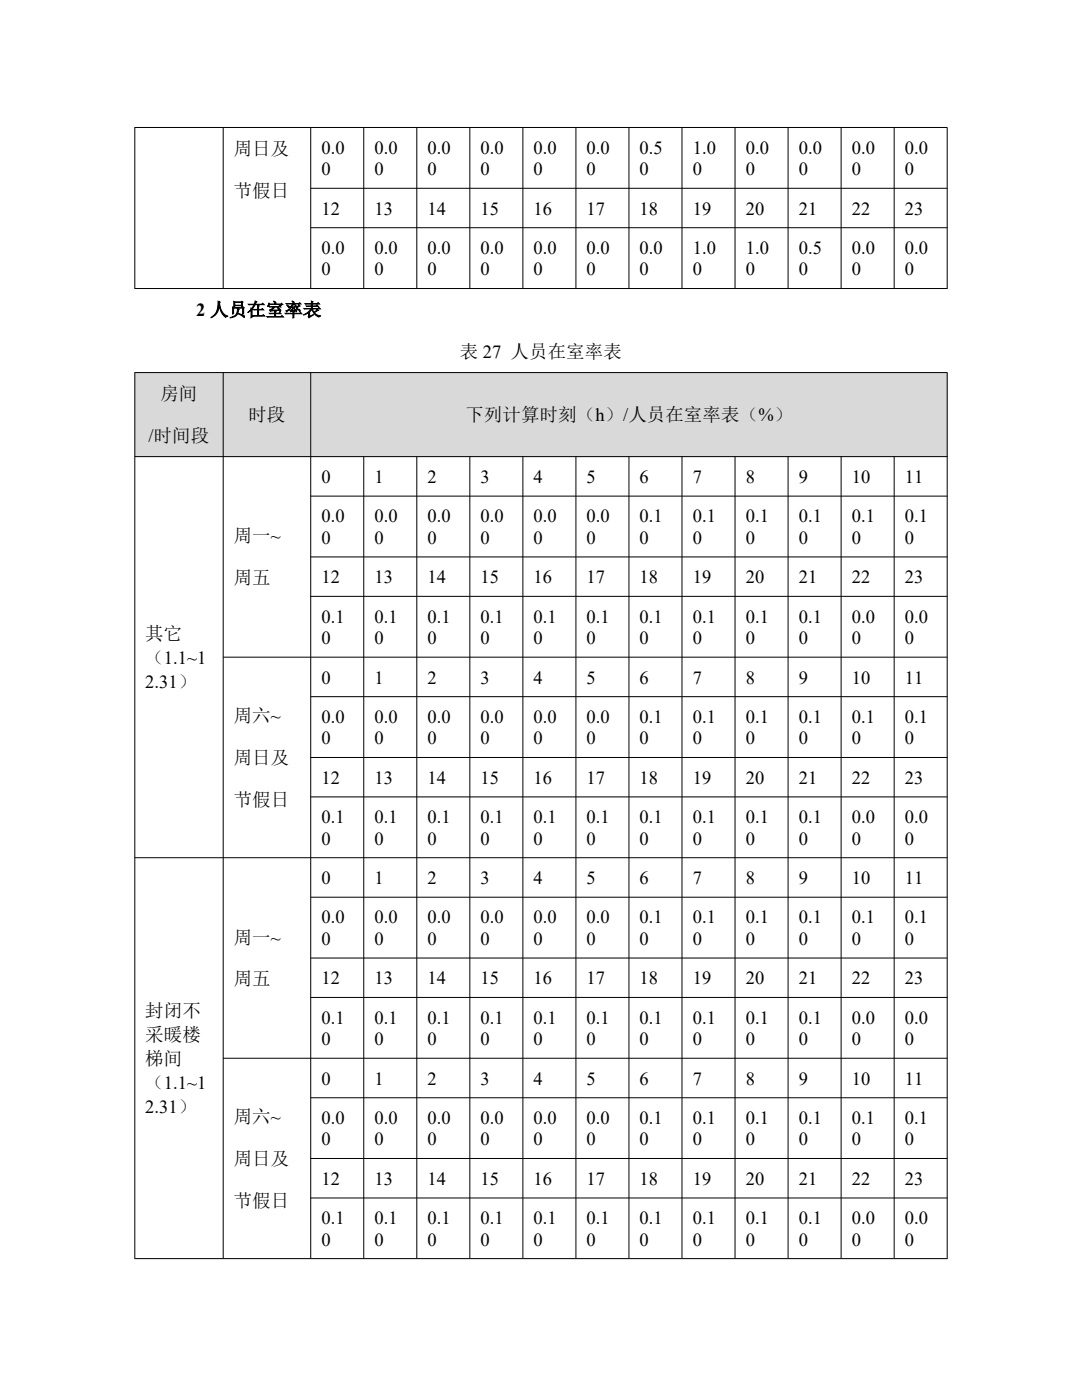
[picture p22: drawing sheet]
<svg xmlns="http://www.w3.org/2000/svg" width="216mm" height="279mm" viewBox="0 0 216 279" stroke-linecap="round" stroke-linejoin="round" font-family="sans-serif">
<defs><g id="words">
<g font-size="3.7">
<text x="46.7" y="31">周日及</text>
<text x="64.1" y="30.7">0.0</text>
<text x="64.1" y="34.9">0</text>
<text x="74.7" y="30.7">0.0</text>
<text x="74.7" y="34.9">0</text>
<text x="85.3" y="30.7">0.0</text>
<text x="85.3" y="34.9">0</text>
<text x="95.9" y="30.7">0.0</text>
<text x="95.9" y="34.9">0</text>
<text x="106.5" y="30.7">0.0</text>
<text x="106.5" y="34.9">0</text>
<text x="117.1" y="30.7">0.0</text>
<text x="117.1" y="34.9">0</text>
<text x="127.6" y="30.7">0.5</text>
<text x="127.6" y="34.9">0</text>
<text x="138.2" y="30.7">1.0</text>
<text x="138.2" y="34.9">0</text>
<text x="148.8" y="30.7">0.0</text>
<text x="148.8" y="34.9">0</text>
<text x="159.4" y="30.7">0.0</text>
<text x="159.4" y="34.9">0</text>
<text x="170" y="30.7">0.0</text>
<text x="170" y="34.9">0</text>
<text x="180.6" y="30.7">0.0</text>
<text x="180.6" y="34.9">0</text>
<text x="46.7" y="39.3">节假日</text>
<text x="64.1" y="42.8">12</text>
<text x="74.7" y="42.8">13</text>
<text x="85.3" y="42.8">14</text>
<text x="95.9" y="42.8">15</text>
<text x="106.5" y="42.8">16</text>
<text x="117.1" y="42.8">17</text>
<text x="127.6" y="42.8">18</text>
<text x="138.2" y="42.8">19</text>
<text x="148.8" y="42.8">20</text>
<text x="159.4" y="42.8">21</text>
<text x="170" y="42.8">22</text>
<text x="180.6" y="42.8">23</text>
<text x="64.1" y="50.7">0.0</text>
<text x="74.7" y="50.7">0.0</text>
<text x="85.3" y="50.7">0.0</text>
<text x="95.9" y="50.7">0.0</text>
<text x="106.5" y="50.7">0.0</text>
<text x="117.1" y="50.7">0.0</text>
<text x="127.6" y="50.7">0.0</text>
<text x="138.2" y="50.7">1.0</text>
<text x="148.8" y="50.7">1.0</text>
<text x="159.4" y="50.7">0.5</text>
<text x="170" y="50.7">0.0</text>
<text x="180.6" y="50.7">0.0</text>
<text x="64.1" y="55">0</text>
<text x="74.7" y="55">0</text>
<text x="85.3" y="55">0</text>
<text x="95.9" y="55">0</text>
<text x="106.5" y="55">0</text>
<text x="117.1" y="55">0</text>
<text x="127.6" y="55">0</text>
<text x="138.2" y="55">0</text>
<text x="148.8" y="55">0</text>
<text x="159.4" y="55">0</text>
<text x="170" y="55">0</text>
<text x="180.6" y="55">0</text>
<text x="39.2" y="63.1">2 人员在室率表</text>
<text x="91.7" y="71.4">表 27 人员在室率表</text>
<text x="32" y="79.9">房间</text>
<text x="29.6" y="88.2">/时间段</text>
<text x="49.6" y="84">时段</text>
<text x="92.9" y="84">下列计算时刻（h）/人员在室率表（%）</text>
<text x="64.1" y="96.4">0</text>
<text x="74.7" y="96.4">1</text>
<text x="85.3" y="96.4">2</text>
<text x="95.9" y="96.4">3</text>
<text x="106.5" y="96.4">4</text>
<text x="117.1" y="96.4">5</text>
<text x="127.6" y="96.4">6</text>
<text x="138.2" y="96.4">7</text>
<text x="148.8" y="96.4">8</text>
<text x="159.4" y="96.4">9</text>
<text x="170" y="96.4">10</text>
<text x="180.6" y="96.4">11</text>
<text x="64.1" y="104.2">0.0</text>
<text x="74.7" y="104.2">0.0</text>
<text x="85.3" y="104.2">0.0</text>
<text x="95.9" y="104.2">0.0</text>
<text x="106.5" y="104.2">0.0</text>
<text x="117.1" y="104.2">0.0</text>
<text x="127.6" y="104.2">0.1</text>
<text x="138.2" y="104.2">0.1</text>
<text x="148.8" y="104.2">0.1</text>
<text x="159.4" y="104.2">0.1</text>
<text x="170" y="104.2">0.1</text>
<text x="180.6" y="104.2">0.1</text>
<text x="46.7" y="108.3">周一~</text>
<text x="64.1" y="108.5">0</text>
<text x="74.7" y="108.5">0</text>
<text x="85.3" y="108.5">0</text>
<text x="95.9" y="108.5">0</text>
<text x="106.5" y="108.5">0</text>
<text x="117.1" y="108.5">0</text>
<text x="127.6" y="108.5">0</text>
<text x="138.2" y="108.5">0</text>
<text x="148.8" y="108.5">0</text>
<text x="159.4" y="108.5">0</text>
<text x="170" y="108.5">0</text>
<text x="180.6" y="108.5">0</text>
<text x="46.7" y="116.6">周五</text>
<text x="64.1" y="116.4">12</text>
<text x="74.7" y="116.4">13</text>
<text x="85.3" y="116.4">14</text>
<text x="95.9" y="116.4">15</text>
<text x="106.5" y="116.4">16</text>
<text x="117.1" y="116.4">17</text>
<text x="127.6" y="116.4">18</text>
<text x="138.2" y="116.4">19</text>
<text x="148.8" y="116.4">20</text>
<text x="159.4" y="116.4">21</text>
<text x="170" y="116.4">22</text>
<text x="180.6" y="116.4">23</text>
<text x="64.1" y="124.3">0.1</text>
<text x="74.7" y="124.3">0.1</text>
<text x="85.3" y="124.3">0.1</text>
<text x="95.9" y="124.3">0.1</text>
<text x="106.5" y="124.3">0.1</text>
<text x="117.1" y="124.3">0.1</text>
<text x="127.6" y="124.3">0.1</text>
<text x="138.2" y="124.3">0.1</text>
<text x="148.8" y="124.3">0.1</text>
<text x="159.4" y="124.3">0.1</text>
<text x="170" y="124.3">0.0</text>
<text x="180.6" y="124.3">0.0</text>
<text x="29" y="127.7">其它</text>
<text x="64.1" y="128.5">0</text>
<text x="74.7" y="128.5">0</text>
<text x="85.3" y="128.5">0</text>
<text x="95.9" y="128.5">0</text>
<text x="106.5" y="128.5">0</text>
<text x="117.1" y="128.5">0</text>
<text x="127.6" y="128.5">0</text>
<text x="138.2" y="128.5">0</text>
<text x="148.8" y="128.5">0</text>
<text x="159.4" y="128.5">0</text>
<text x="170" y="128.5">0</text>
<text x="180.6" y="128.5">0</text>
<text x="29" y="132.4">（1.1~1</text>
<text x="29" y="137.3">2.31）</text>
<text x="64.1" y="136.4">0</text>
<text x="74.7" y="136.4">1</text>
<text x="85.3" y="136.4">2</text>
<text x="95.9" y="136.4">3</text>
<text x="106.5" y="136.4">4</text>
<text x="117.1" y="136.4">5</text>
<text x="127.6" y="136.4">6</text>
<text x="138.2" y="136.4">7</text>
<text x="148.8" y="136.4">8</text>
<text x="159.4" y="136.4">9</text>
<text x="170" y="136.4">10</text>
<text x="180.6" y="136.4">11</text>
<text x="46.7" y="144.1">周六~</text>
<text x="64.1" y="144.3">0.0</text>
<text x="64.1" y="148.5">0</text>
<text x="74.7" y="144.3">0.0</text>
<text x="74.7" y="148.5">0</text>
<text x="85.3" y="144.3">0.0</text>
<text x="85.3" y="148.5">0</text>
<text x="95.9" y="144.3">0.0</text>
<text x="95.9" y="148.5">0</text>
<text x="106.5" y="144.3">0.0</text>
<text x="106.5" y="148.5">0</text>
<text x="117.1" y="144.3">0.0</text>
<text x="117.1" y="148.5">0</text>
<text x="127.6" y="144.3">0.1</text>
<text x="127.6" y="148.5">0</text>
<text x="138.2" y="144.3">0.1</text>
<text x="138.2" y="148.5">0</text>
<text x="148.8" y="144.3">0.1</text>
<text x="148.8" y="148.5">0</text>
<text x="159.4" y="144.3">0.1</text>
<text x="159.4" y="148.5">0</text>
<text x="170" y="144.3">0.1</text>
<text x="170" y="148.5">0</text>
<text x="180.6" y="144.3">0.1</text>
<text x="180.6" y="148.5">0</text>
<text x="46.7" y="152.5">周日及</text>
<text x="46.7" y="160.8">节假日</text>
<text x="64.1" y="156.4">12</text>
<text x="74.7" y="156.4">13</text>
<text x="85.3" y="156.4">14</text>
<text x="95.9" y="156.4">15</text>
<text x="106.5" y="156.4">16</text>
<text x="117.1" y="156.4">17</text>
<text x="127.6" y="156.4">18</text>
<text x="138.2" y="156.4">19</text>
<text x="148.8" y="156.4">20</text>
<text x="159.4" y="156.4">21</text>
<text x="170" y="156.4">22</text>
<text x="180.6" y="156.4">23</text>
<text x="64.1" y="164.3">0.1</text>
<text x="74.7" y="164.3">0.1</text>
<text x="85.3" y="164.3">0.1</text>
<text x="95.9" y="164.3">0.1</text>
<text x="106.5" y="164.3">0.1</text>
<text x="117.1" y="164.3">0.1</text>
<text x="127.6" y="164.3">0.1</text>
<text x="138.2" y="164.3">0.1</text>
<text x="148.8" y="164.3">0.1</text>
<text x="159.4" y="164.3">0.1</text>
<text x="170" y="164.3">0.0</text>
<text x="180.6" y="164.3">0.0</text>
<text x="64.1" y="168.5">0</text>
<text x="74.7" y="168.5">0</text>
<text x="85.3" y="168.5">0</text>
<text x="95.9" y="168.5">0</text>
<text x="106.5" y="168.5">0</text>
<text x="117.1" y="168.5">0</text>
<text x="127.6" y="168.5">0</text>
<text x="138.2" y="168.5">0</text>
<text x="148.8" y="168.5">0</text>
<text x="159.4" y="168.5">0</text>
<text x="170" y="168.5">0</text>
<text x="180.6" y="168.5">0</text>
<text x="64.1" y="176.4">0</text>
<text x="74.7" y="176.4">1</text>
<text x="85.3" y="176.4">2</text>
<text x="95.9" y="176.4">3</text>
<text x="106.5" y="176.4">4</text>
<text x="117.1" y="176.4">5</text>
<text x="127.6" y="176.4">6</text>
<text x="138.2" y="176.4">7</text>
<text x="148.8" y="176.4">8</text>
<text x="159.4" y="176.4">9</text>
<text x="170" y="176.4">10</text>
<text x="180.6" y="176.4">11</text>
<text x="64.1" y="184.3">0.0</text>
<text x="74.7" y="184.3">0.0</text>
<text x="85.3" y="184.3">0.0</text>
<text x="95.9" y="184.3">0.0</text>
<text x="106.5" y="184.3">0.0</text>
<text x="117.1" y="184.3">0.0</text>
<text x="127.6" y="184.3">0.1</text>
<text x="138.2" y="184.3">0.1</text>
<text x="148.8" y="184.3">0.1</text>
<text x="159.4" y="184.3">0.1</text>
<text x="170" y="184.3">0.1</text>
<text x="180.6" y="184.3">0.1</text>
<text x="46.7" y="188.3">周一~</text>
<text x="64.1" y="188.6">0</text>
<text x="74.7" y="188.6">0</text>
<text x="85.3" y="188.6">0</text>
<text x="95.9" y="188.6">0</text>
<text x="106.5" y="188.6">0</text>
<text x="117.1" y="188.6">0</text>
<text x="127.6" y="188.6">0</text>
<text x="138.2" y="188.6">0</text>
<text x="148.8" y="188.6">0</text>
<text x="159.4" y="188.6">0</text>
<text x="170" y="188.6">0</text>
<text x="180.6" y="188.6">0</text>
<text x="46.7" y="196.7">周五</text>
<text x="64.1" y="196.4">12</text>
<text x="74.7" y="196.4">13</text>
<text x="85.3" y="196.4">14</text>
<text x="95.9" y="196.4">15</text>
<text x="106.5" y="196.4">16</text>
<text x="117.1" y="196.4">17</text>
<text x="127.6" y="196.4">18</text>
<text x="138.2" y="196.4">19</text>
<text x="148.8" y="196.4">20</text>
<text x="159.4" y="196.4">21</text>
<text x="170" y="196.4">22</text>
<text x="180.6" y="196.4">23</text>
<text x="29" y="202.9">封闭不</text>
<text x="29" y="207.7">采暖楼</text>
<text x="64.1" y="204.3">0.1</text>
<text x="64.1" y="208.6">0</text>
<text x="74.7" y="204.3">0.1</text>
<text x="74.7" y="208.6">0</text>
<text x="85.3" y="204.3">0.1</text>
<text x="85.3" y="208.6">0</text>
<text x="95.9" y="204.3">0.1</text>
<text x="95.9" y="208.6">0</text>
<text x="106.5" y="204.3">0.1</text>
<text x="106.5" y="208.6">0</text>
<text x="117.1" y="204.3">0.1</text>
<text x="117.1" y="208.6">0</text>
<text x="127.6" y="204.3">0.1</text>
<text x="127.6" y="208.6">0</text>
<text x="138.2" y="204.3">0.1</text>
<text x="138.2" y="208.6">0</text>
<text x="148.8" y="204.3">0.1</text>
<text x="148.8" y="208.6">0</text>
<text x="159.4" y="204.3">0.1</text>
<text x="159.4" y="208.6">0</text>
<text x="170" y="204.3">0.0</text>
<text x="170" y="208.6">0</text>
<text x="180.6" y="204.3">0.0</text>
<text x="180.6" y="208.6">0</text>
<text x="29" y="212.5">梯间</text>
<text x="29" y="217.3">（1.1~1</text>
<text x="64.1" y="216.5">0</text>
<text x="74.7" y="216.5">1</text>
<text x="85.3" y="216.5">2</text>
<text x="95.9" y="216.5">3</text>
<text x="106.5" y="216.5">4</text>
<text x="117.1" y="216.5">5</text>
<text x="127.6" y="216.5">6</text>
<text x="138.2" y="216.5">7</text>
<text x="148.8" y="216.5">8</text>
<text x="159.4" y="216.5">9</text>
<text x="170" y="216.5">10</text>
<text x="180.6" y="216.5">11</text>
<text x="29" y="222.1">2.31）</text>
<text x="46.7" y="224.2">周六~</text>
<text x="64.1" y="224.3">0.0</text>
<text x="74.7" y="224.3">0.0</text>
<text x="85.3" y="224.3">0.0</text>
<text x="95.9" y="224.3">0.0</text>
<text x="106.5" y="224.3">0.0</text>
<text x="117.1" y="224.3">0.0</text>
<text x="127.6" y="224.3">0.1</text>
<text x="138.2" y="224.3">0.1</text>
<text x="148.8" y="224.3">0.1</text>
<text x="159.4" y="224.3">0.1</text>
<text x="170" y="224.3">0.1</text>
<text x="180.6" y="224.3">0.1</text>
<text x="46.7" y="232.5">周日及</text>
<text x="64.1" y="228.6">0</text>
<text x="74.7" y="228.6">0</text>
<text x="85.3" y="228.6">0</text>
<text x="95.9" y="228.6">0</text>
<text x="106.5" y="228.6">0</text>
<text x="117.1" y="228.6">0</text>
<text x="127.6" y="228.6">0</text>
<text x="138.2" y="228.6">0</text>
<text x="148.8" y="228.6">0</text>
<text x="159.4" y="228.6">0</text>
<text x="170" y="228.6">0</text>
<text x="180.6" y="228.6">0</text>
<text x="64.1" y="236.4">12</text>
<text x="74.7" y="236.4">13</text>
<text x="85.3" y="236.4">14</text>
<text x="95.9" y="236.4">15</text>
<text x="106.5" y="236.4">16</text>
<text x="117.1" y="236.4">17</text>
<text x="127.6" y="236.4">18</text>
<text x="138.2" y="236.4">19</text>
<text x="148.8" y="236.4">20</text>
<text x="159.4" y="236.4">21</text>
<text x="170" y="236.4">22</text>
<text x="180.6" y="236.4">23</text>
<text x="46.7" y="240.9">节假日</text>
<text x="64.1" y="244.3">0.1</text>
<text x="74.7" y="244.3">0.1</text>
<text x="85.3" y="244.3">0.1</text>
<text x="95.9" y="244.3">0.1</text>
<text x="106.5" y="244.3">0.1</text>
<text x="117.1" y="244.3">0.1</text>
<text x="127.6" y="244.3">0.1</text>
<text x="138.2" y="244.3">0.1</text>
<text x="148.8" y="244.3">0.1</text>
<text x="159.4" y="244.3">0.1</text>
<text x="170" y="244.3">0.0</text>
<text x="180.6" y="244.3">0.0</text>
<text x="64.1" y="248.6">0</text>
<text x="74.7" y="248.6">0</text>
<text x="85.3" y="248.6">0</text>
<text x="95.9" y="248.6">0</text>
<text x="106.5" y="248.6">0</text>
<text x="117.1" y="248.6">0</text>
<text x="127.6" y="248.6">0</text>
<text x="138.2" y="248.6">0</text>
<text x="148.8" y="248.6">0</text>
<text x="159.4" y="248.6">0</text>
<text x="170" y="248.6">0</text>
<text x="180.6" y="248.6">0</text>
</g>
</g></defs>
<g fill="none" stroke="#000" stroke-width=".2">
<path d="M26.9 25.4h162.1M26.9 25.4v32.2M44.5 25.4v32.1M62 37.6h127M62 25.4v32.1M72.6 25.4v32.1M83.2 25.4v32.1M93.8 25.4v32.1M104.3 25.4v32.1M114.9 25.4v32.1M125.5 25.4v32.1M136.1 25.4v32.1"/>
<path d="M146.7 25.4v32.1M157.3 25.4v32.1M167.8 25.4v32.1M178.4 25.4v32.1M189 25.5v32.1M26.9 57.6h162.1M62 45.4h127"/>
</g>
<g fill="#d9d9d9">
<path d="M26.9 74.4h17.7v16.7h-17.7z" fill-rule="evenodd"/>
<path d="M44.5 74.4h17.5v16.7h-17.5z" fill-rule="evenodd"/>
<path d="M62 74.4h127v16.7h-127z" fill-rule="evenodd"/>
</g>
<g fill="none" stroke="#000" stroke-width=".2">
<path d="M26.9 74.4h162.1M26.9 74.3v176.9M44.5 74.3v176.8M62 74.3v176.8M189 74.4v176.8M26.9 91.1h162.1M62 99h127M72.6 91.1v160M83.2 91.1v160M93.8 91.1v160M104.3 91.1v160M114.9 91.1v160"/>
<path d="M125.5 91.1v160M136.1 91.1v160M146.7 91.1v160M157.3 91.1v160M167.8 91.1v160M178.4 91.1v160M62 111.1h127M62 119h127M44.5 131.2h144.5M62 139h127M62 151.2h127M62 159h127"/>
<path d="M26.9 171.2h162.1M62 179.1h127M62 191.2h127M62 199.1h127M44.5 211.2h144.5M62 219.1h127M62 231.2h127M62 239.1h127M26.9 251.2h162.1"/>
</g>
<use href="#words"/>
</svg>
